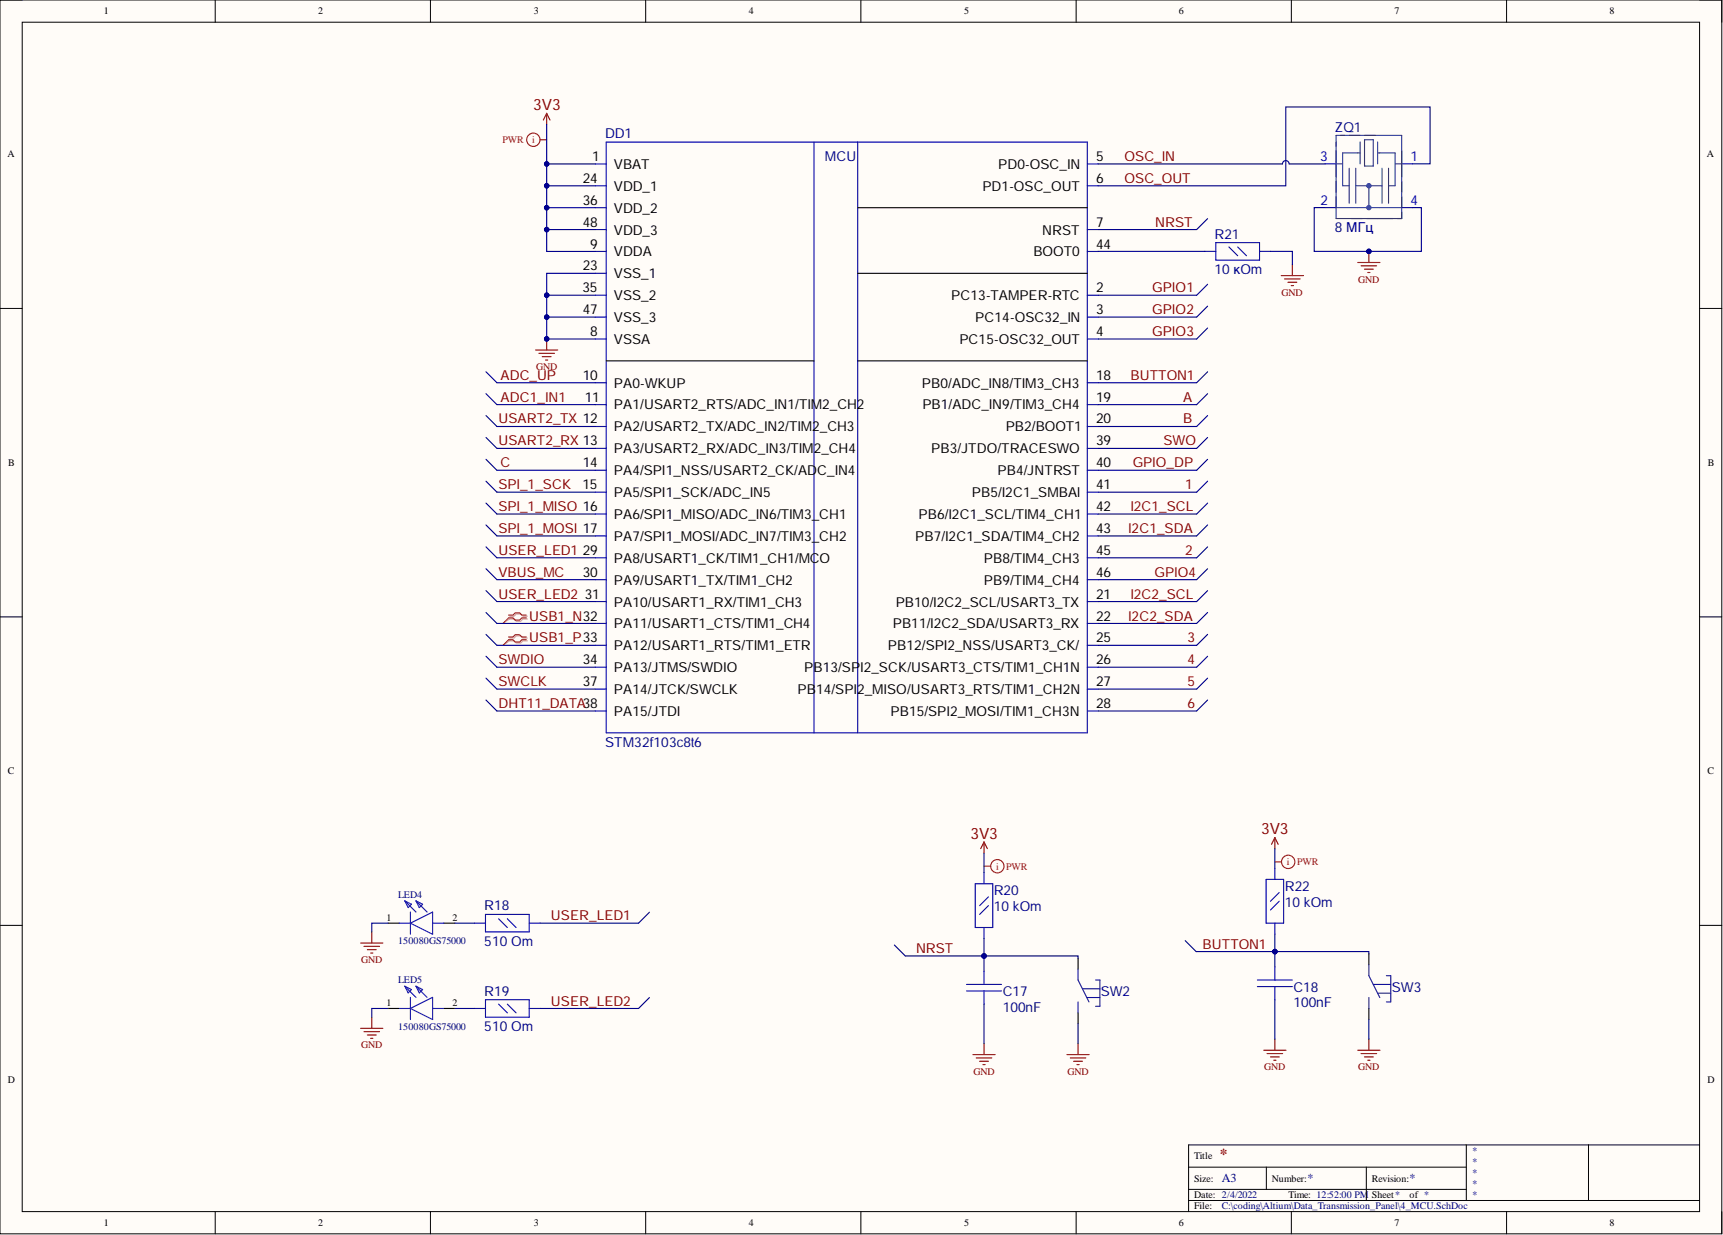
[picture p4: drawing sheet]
<svg xmlns="http://www.w3.org/2000/svg" width="393mm" height="282mm" viewBox="0 0 393 282" stroke-linecap="round" stroke-linejoin="round" font-family="sans-serif">
<defs><g id="words">
<g font-size="3.6" fill="#800000">
<text x="121.7" y="25.1">3V3</text>
<text x="221.6" y="191.5">3V3</text>
<text x="287.9" y="190.4">3V3</text>
</g>
<text font-size="3.5" fill="#800000" x="278.4" y="264.6">*</text>
<g font-size="3.1" fill="#000080">
<text x="138.1" y="31.5">DD1</text>
<text x="304.7" y="30">ZQ1</text>
<text x="188.3" y="36.8">MCU</text>
<text x="304.7" y="53">8МГц</text>
<text x="277.3" y="54.5">R21</text>
<text x="277.3" y="62.5">10кOm</text>
<text x="138.1" y="170.4">STM32f103c8t6</text>
<text x="293.3" y="203.4">R22</text>
<text x="110.6" y="207.8">R18</text>
<text x="226.9" y="204.3">R20</text>
<text x="226.9" y="207.9">10kOm</text>
<text x="293.3" y="206.9">10kOm</text>
<text x="110.6" y="215.8">510Om</text>
<text x="110.6" y="227.2">R19</text>
<text x="228.9" y="227.3">C17</text>
<text x="251.3" y="227.4">SW2</text>
<text x="295.3" y="226.3">C18</text>
<text x="317.8" y="226.4">SW3</text>
<text x="228.9" y="230.9">100nF</text>
<text x="295.3" y="229.8">100nF</text>
<text x="110.6" y="235.3">510Om</text>
</g>
<g font-size="3.1">
<text x="133.1" y="41.8">24</text>
<text x="135.2" y="36.8">1</text>
<text x="140.2" y="38.6">VBAT</text>
<text x="227.9" y="38.6">PD0-OSC_IN</text>
<text x="250.2" y="36.8">5</text>
<text x="250.2" y="41.8">6</text>
<text x="133.1" y="46.8">36</text>
<text x="140.2" y="43.5">VDD_1</text>
<text x="224.3" y="43.5">PD1-OSC_OUT</text>
<text x="133.1" y="51.8">48</text>
<text x="140.2" y="48.5">VDD_2</text>
<text x="140.2" y="53.5">VDD_3</text>
<text x="238" y="53.5">NRST</text>
<text x="250.2" y="51.8">7</text>
<text x="134.7" y="56.7">9</text>
<text x="140.2" y="58.5">VDDA</text>
<text x="235.9" y="58.5">BOOT0</text>
<text x="250.2" y="56.7">44</text>
<text x="133.1" y="61.7">23</text>
<text x="140.2" y="63.5">VSS_1</text>
<text x="133" y="66.7">35</text>
<text x="133.1" y="71.7">47</text>
<text x="140.2" y="68.5">VSS_2</text>
<text x="217.2" y="68.5">PC13-TAMPER-RTC</text>
<text x="250.2" y="66.7">2</text>
<text x="250.2" y="71.7">3</text>
<text x="134.7" y="76.7">8</text>
<text x="140.2" y="73.5">VSS_3</text>
<text x="222.7" y="73.5">PC14-OSC32_IN</text>
<text x="250.2" y="76.7">4</text>
<text x="140.2" y="78.5">VSSA</text>
<text x="219" y="78.5">PC15-OSC32_OUT</text>
<text x="133.1" y="86.7">10</text>
<text x="140.2" y="88.5">PA0-WKUP</text>
<text x="210.5" y="88.5">PB0/ADC_IN8/TIM3_CH3</text>
<text x="250.2" y="86.7">18</text>
<text x="133.5" y="91.7">11</text>
<text x="140.2" y="93.4">PA1/USART2_RTS/ADC_IN1/TIM2_CH2</text>
<text x="210.6" y="93.4">PB1/ADC_IN9/TIM3_CH4</text>
<text x="250.2" y="91.7">19</text>
<text x="140.2" y="98.4">PA2/USART2_TX/ADC_IN2/TIM2_CH3</text>
<text x="229.6" y="98.4">PB2/BOOT1</text>
<text x="250.2" y="96.7">20</text>
<text x="250.2" y="101.6">39</text>
<text x="133.1" y="106.6">14</text>
<text x="140.2" y="103.4">PA3/USART2_RX/ADC_IN3/TIM2_CH4</text>
<text x="212.6" y="103.4">PB3/JTDO/TRACESWO</text>
<text x="250.2" y="106.6">40</text>
<text x="133" y="111.6">15</text>
<text x="140.2" y="108.4">PA4/SPI1_NSS/USART2_CK/ADC_IN4</text>
<text x="140.2" y="113.4">PA5/SPI1_SCK/ADC_IN5</text>
<text x="221.9" y="113.4">PB5/I2C1_SMBAl</text>
<text x="227.7" y="108.4">PB4/JNTRST</text>
<text x="250.2" y="111.6">41</text>
<text x="140.2" y="118.5">PA6/SPI1_MISO/ADC_IN6/TIM3_CH1</text>
<text x="209.7" y="118.5">PB6/I2C1_SCL/TIM4_CH1</text>
<text x="250.2" y="116.7">42</text>
<text x="140.2" y="123.5">PA7/SPI1_MOSI/ADC_IN7/TIM3_CH2</text>
<text x="209" y="123.5">PB7/I2C1_SDA/TIM4_CH2</text>
<text x="250.2" y="121.7">43</text>
<text x="133.1" y="126.7">29</text>
<text x="133.1" y="131.7">30</text>
<text x="140.2" y="128.5">PA8/USART1_CK/TIM1_CH1/MCO</text>
<text x="224.6" y="128.5">PB8/TIM4_CH3</text>
<text x="250.2" y="126.7">45</text>
<text x="250.2" y="131.7">46</text>
<text x="133.5" y="136.7">31</text>
<text x="140.2" y="133.4">PA9/USART1_TX/TIM1_CH2</text>
<text x="224.6" y="133.4">PB9/TIM4_CH4</text>
<text x="250.2" y="136.7">21</text>
<text x="140.2" y="138.4">PA10/USART1_RX/TIM1_CH3</text>
<text x="140.2" y="143.4">PA11/USART1_CTS/TIM1_CH4</text>
<text x="203.8" y="143.4">PB11/I2C2_SDA/USART3_RX</text>
<text x="204.5" y="138.4">PB10/I2C2_SCL/USART3_TX</text>
<text x="250.2" y="141.6">22</text>
<text x="140.2" y="148.4">PA12/USART1_RTS/TIM1_ETR</text>
<text x="202.7" y="148.4">PB12/SPI2_NSS/USART3_CK/</text>
<text x="250.2" y="146.6">25</text>
<text x="133.1" y="151.6">34</text>
<text x="140.2" y="153.4">PA13/JTMS/SWDIO</text>
<text x="183.6" y="153.4">PB13/SPI2_SCK/USART3_CTS/TIM1_CH1N</text>
<text x="250.2" y="151.6">26</text>
<text x="133.1" y="156.6">37</text>
<text x="140.2" y="158.4">PA14/JTCK/SWCLK</text>
<text x="182.1" y="158.4">PB14/SPI2_MISO/USART3_RTS/TIM1_CH2N</text>
<text x="250.2" y="156.6">27</text>
<text x="250.2" y="161.6">28</text>
<text x="140.2" y="163.4">PA15/JTDI</text>
<text x="203.3" y="163.4">PB15/SPI2_MOSI/TIM1_CH3N</text>
</g>
<g font-size="3.1" fill="#800000">
<text x="256.7" y="36.8">OSC_IN</text>
<text x="256.7" y="41.8">OSC_OUT</text>
<text x="263.7" y="51.8">NRST</text>
<text x="263.1" y="66.7">GPIO1</text>
<text x="263.1" y="71.7">GPIO2</text>
<text x="263.1" y="76.7">GPIO3</text>
<text x="114.3" y="86.7">ADC_UP</text>
<text x="258.1" y="86.7">BUTTON1</text>
<text x="114.3" y="91.7">ADC1_IN1</text>
<text x="270.1" y="91.7">A</text>
<text x="113.8" y="96.7">USART2_TX 12</text>
<text x="113.8" y="101.6">USART2_RX 13</text>
<text x="265.6" y="101.6">SWO</text>
<text x="270.1" y="96.7">B</text>
<text x="114.3" y="106.6">C</text>
<text x="258.6" y="106.6">GPIO_DP</text>
<text x="113.8" y="111.6">SPI_1_SCK</text>
<text x="270.6" y="111.6">1</text>
<text x="113.8" y="116.7">SPI_1_MISO 16</text>
<text x="258.1" y="116.7">I2C1_SCL</text>
<text x="113.8" y="121.7">SPI_1_MOSI 17</text>
<text x="257.6" y="121.7">I2C1_SDA</text>
<text x="113.8" y="131.7">VBUS_MC</text>
<text x="113.8" y="126.7">USER_LED1</text>
<text x="263.6" y="131.7">GPIO4</text>
<text x="270.6" y="126.7">2</text>
<text x="113.8" y="136.7">USER_LED2</text>
<text x="258.1" y="136.7">I2C2_SCL</text>
<text x="120.8" y="141.6">USB1_N32</text>
<text x="257.6" y="141.6">I2C2_SDA</text>
<text x="120.8" y="146.6">USB1_P33</text>
<text x="271.1" y="146.6">3</text>
<text x="113.8" y="151.6">SWDIO</text>
<text x="271.1" y="151.6">4</text>
<text x="113.8" y="156.6">SWCLK</text>
<text x="113.8" y="161.6">DHT11_DATA38</text>
<text x="271.1" y="156.6">5</text>
<text x="271.1" y="161.6">6</text>
<text x="125.8" y="210.1">USER_LED1</text>
<text x="209.1" y="217.5">NRST</text>
<text x="274.6" y="216.5">BUTTON1</text>
<text x="125.8" y="229.5">USER_LED2</text>
</g>
<g font-size="3.1" fill="#0000b4">
<text x="301.4" y="36.7">3</text>
<text x="322" y="36.7">1</text>
<text x="301.4" y="46.8">2</text>
<text x="322" y="46.8">4</text>
</g>
<g font-size="2.8" fill="#000080">
<text x="279" y="269.9">A3</text>
<text x="298.5" y="269.9">*</text>
<text x="321.8" y="269.9">*</text>
</g>
<g font-size="2.3">
<text x="23.7" y="3.3">1</text>
<text x="72.6" y="3.3">2</text>
<text x="121.9" y="3.3">3</text>
<text x="170.9" y="3.3">4</text>
<text x="220.1" y="3.3">5</text>
<text x="269.1" y="3.3">6</text>
<text x="318.3" y="3.3">7</text>
<text x="367.5" y="3.3">8</text>
<text x="1.7" y="35.9">A</text>
<text x="389.7" y="35.9">A</text>
<text x="1.9" y="106.4">B</text>
<text x="389.9" y="106.4">B</text>
<text x="1.8" y="176.7">C</text>
<text x="389.8" y="176.7">C</text>
<text x="88.3" y="210.2">1</text>
<text x="103.3" y="210.2">2</text>
<text x="88.3" y="229.7">1</text>
<text x="103.3" y="229.7">2</text>
<text x="1.8" y="247.2">D</text>
<text x="389.8" y="247.2">D</text>
<text x="272.6" y="264.6">Title</text>
<text x="272.6" y="269.7">Size:</text>
<text x="290.4" y="269.7">Number:</text>
<text x="313.2" y="269.7">Revision:</text>
<text x="272.6" y="273.5">Date: 2/4/2022</text>
<text x="294.2" y="273.5">Time: 12:52:00 PM</text>
<text x="313.2" y="273.5">Sheet*</text>
<text x="321.8" y="273.5">of *</text>
<text x="23.7" y="279.8">1</text>
<text x="72.6" y="279.8">2</text>
<text x="121.9" y="279.8">3</text>
<text x="170.9" y="279.8">4</text>
<text x="220.1" y="279.8">5</text>
<text x="269.1" y="279.8">6</text>
<text x="272.6" y="276">File:</text>
<text x="318.3" y="279.8">7</text>
<text x="367.5" y="279.8">8</text>
</g>
<g font-size="2.3" fill="#f00">
<text x="114.7" y="32.6">PWR</text>
<text x="121.5" y="32.6">i</text>
<text x="293.7" y="197.5">i</text>
<text x="296.1" y="197.5">PWR</text>
<text x="227.4" y="198.5">i</text>
<text x="229.7" y="198.5">PWR</text>
</g>
<g font-size="2.3" fill="#800000">
<text x="310.1" y="64.5">GND</text>
<text x="292.6" y="67.5">GND</text>
<text x="122.4" y="84.5">GND</text>
<text x="82.4" y="219.8">GND</text>
<text x="82.4" y="239.2">GND</text>
<text x="222.2" y="245.2">GND</text>
<text x="243.7" y="245.2">GND</text>
<text x="288.6" y="244.3">GND</text>
<text x="310.1" y="244.3">GND</text>
</g>
<g font-size="2.3" fill="#000080">
<text x="90.9" y="204.9">LED4</text>
<text x="90.9" y="215.6">150080GS75000</text>
<text x="90.9" y="224.4">LED5</text>
<text x="90.9" y="235">150080GS75000</text>
<text x="336" y="263.3">*</text>
<text x="336" y="265.9">*</text>
<text x="336" y="268.4">*</text>
<text x="336" y="270.9">*</text>
<text x="336" y="273.5">*</text>
<text x="279" y="276">C:\coding\Altium\Data_Transmission_Panel\4_MCU.SchDoc</text>
</g>
</g></defs>
<path d="M0 0h393.1v281.6h-393.1z" fill-rule="evenodd" fill="#fffcf8"/>
<path d="M0 0h393.1v281.6h-393.1z" fill="none" stroke="#000" stroke-width=".23"/>
<path d="M5.1 5.1h382.9v271.4h-382.9z" fill-rule="evenodd" fill="#fffcf8"/>
<g fill="none" stroke="#000" stroke-width=".23">
<path d="M0 0h5.1M49.1 0v5.1M98.3 0v5.1M147.4 0v5.1M196.5 0v5.1M245.7 0v5.1M294.8 0v5.1M343.9 0v5.1M388 0h5.1v5.1M5.1 5.1h382.9v271.4h-382.9zM0 70.4h5.1M388 70.4h5.1"/>
<path d="M0 140.8h5.1M388 140.8h5.1M0 211.2h5.1M388 211.2h5.1M49.1 276.5v5.1M98.3 276.5v5.1M147.4 276.5v5.1M196.5 276.5v5.1M245.7 276.5v5.1M271.3 266.4h63.4M271.3 274h116.7M271.3 271.5h63.4"/>
<path d="M289.1 266.4v5.1M294.8 276.5v5.1M311.9 266.4v7.6M334.7 261.3v12.7M343.9 276.5v5.1M362.6 261.3v12.7M388 261.3h-116.7v15.2M393.1 276.5v5.1"/>
</g>
<g fill="none" stroke="#0000b4" stroke-width=".25">
<path d="M135.9 37.4h2.5M138.4 32.4h109.8v134.9h-109.8zM185.8 32.4v134.9M195.8 32.4v134.9M248.2 37.4h2.5M302.5 37.4h2.5M320 37.4h2.5M135.9 42.4h2.5M135.9 52.4h2.5M135.9 57.4h2.5M135.9 47.4h2.5M248.2 42.4h2.5"/>
<path d="M248.2 52.4h2.5M248.2 57.4h2.5M275.1 57.4h2.5M277.6 55.4h9.9v4h-9.9zM280.6 56.4l2 2M282.6 56.4l2 2M287.5 57.4h2.5M302.5 47.4h2.5M135.9 67.4h2.5M135.9 72.4h2.5M135.9 77.4h2.5M135.9 62.4h2.5"/>
<path d="M248.2 67.4h2.5M248.2 72.4h2.5M248.2 77.4h2.5M135.9 87.4h2.5M135.9 92.3h2.5M135.9 97.3h2.5M248.2 87.4h2.5M248.2 92.4h2.5M248.2 97.3h2.5M135.9 102.3h2.5M135.9 107.3h2.5M135.9 112.3h2.5"/>
<path d="M135.9 117.3h2.5M248.2 102.3h2.5M248.2 107.3h2.5M248.2 112.3h2.5M248.2 117.3h2.5M135.9 122.3h2.5M135.9 137.3h2.5M135.9 127.3h2.5M135.9 132.3h2.5M248.2 122.3h2.5M248.2 137.3h2.5M248.2 127.3h2.5"/>
<path d="M248.2 132.3h2.5M135.9 142.3h2.5M135.9 147.3h2.5M135.9 152.3h2.5M135.9 157.3h2.5M248.2 142.3h2.5M248.2 147.3h2.5M248.2 152.3h2.5M248.2 157.3h2.5M135.9 162.3h2.5M248.2 162.3h2.5M224.6 199.2v2.5"/>
<path d="M291 198.2v2.5M108.3 210.7h2.5M110.8 208.7h10v4h-10zM113.8 209.7l2 2M115.8 209.7l2 2M120.8 210.7h2.5M222.6 201.7h4v10h-4zM224.6 211.7v2.5M225.6 204.7l-2 2M225.6 206.7l-2 2M289 200.7h4v10h-4zM291 210.7v2.5"/>
<path d="M292 203.7l-2 2M292 205.7l-2 2M108.3 230.2h2.5M110.8 228.2h10v4h-10zM113.8 229.2l2 2M115.8 229.2l2 2M120.8 230.2h2.5M220.6 226.2h8M220.6 224.7h8M224.6 221.7v3M224.6 226.2v3M287 225.2h8"/>
<path d="M287 223.7h8M291 220.7v3M291 225.2v3"/>
</g>
<path d="M195.8 47.4h52.4M195.8 62.4h52.4M138.4 82.4h47.4M195.8 82.4h52.4M88.6 210.7h2.6M101.3 210.7h2.5M246.1 218.7v2.5M312.5 217.7v2.5M88.6 230.2h2.6M101.3 230.2h2.5M246.1 231.2v2.5M312.5 230.2v2.5" fill="none" stroke="#000" stroke-width=".25"/>
<g fill="none" stroke="#000080" stroke-width=".25">
<path d="M275.7 49.9l-2.5 2.5M275.7 64.9l-2.5 2.5M110.9 84.9l2.5 2.5M110.9 89.9l2.5 2.4M110.9 94.8l2.5 2.5M110.9 99.8l2.5 2.5M275.7 84.9l-2.5 2.5M275.7 89.9l-2.5 2.5M275.7 94.8l-2.5 2.5M275.7 99.8l-2.5 2.5M110.9 104.8l2.5 2.5M110.9 109.8l2.5 2.5"/>
<path d="M110.9 114.8l2.5 2.5M110.9 119.8l2.5 2.5M275.7 104.8l-2.5 2.5M275.7 109.8l-2.5 2.5M275.7 114.8l-2.5 2.5M275.7 119.8l-2.5 2.5M110.9 124.8l2.5 2.5M110.9 129.8l2.5 2.5M110.9 134.8l2.5 2.5M110.9 139.8l2.5 2.5M275.7 124.8l-2.5 2.5M275.7 129.8l-2.5 2.5"/>
<path d="M275.7 134.8l-2.5 2.5M275.7 139.8l-2.5 2.5M110.9 144.8l2.5 2.5M110.9 149.8l2.5 2.5M110.9 154.8l2.5 2.5M110.9 159.8l2.5 2.5M275.7 144.8l-2.5 2.5M275.7 149.8l-2.5 2.5M275.7 154.8l-2.5 2.5M275.7 159.8l-2.5 2.5M148.3 208.2l-2.5 2.5M204.2 215.7l2.5 2.5"/>
<path d="M270.6 214.7l2.5 2.5M148.3 227.7l-2.5 2.5"/>
</g>
<g fill="none" stroke="#800000" stroke-width=".25">
<path d="M124.8 25.9l-.8 1.5M124.8 25.9l.8 1.5M124.8 25.9v2.5M292.5 62.9h5.1M293.3 63.7h3.5M294 64.4h2.1M294.8 65.2h.5M295 60.4v2.5M224.6 192.2v2.5M224.6 192.2l-.7 1.5M224.6 192.2l.8 1.5M291 191.2v2.5"/>
<path d="M291 191.2l-.7 1.5M291 191.2l.8 1.5M82.3 215.2h5.1M83.1 216h3.5M83.9 216.8h2M84.6 217.5h.5M84.9 212.7v2.5M82.3 234.7h5.1M83.1 235.5h3.5M83.9 236.2h2M84.6 237h.5M84.9 232.2v2.5"/>
<path d="M224.6 238.2v2.5M246.1 238.2v2.5M288.5 239.7h5.1M291 237.2v2.5M310 239.7h5M312.5 237.2v2.5M222.1 240.7h5.1M222.9 241.5h3.5M223.6 242.2h2.1M224.4 243h.5M243.6 240.7h5M244.3 241.5h3.6"/>
<path d="M245.1 242.2h2M245.9 243h.5M289.3 240.5h3.5M290 241.2h2.1M290.8 242h.5M310.7 240.5h3.6M311.5 241.2h2M312.2 242h.6"/>
</g>
<path d="M246.1 221.2v2.5l2.5 5M246.1 228.7v2.5M247.1 225.7h4M248.1 227.7h3M250.1 223.7h1v6h-1M312.5 220.2v2.5l2.5 5M312.5 227.7v2.5M313.5 224.7h4M314.5 226.7h3M316.5 222.7h1v6h-1" fill="none" stroke="#33008e" stroke-width=".25"/>
<g fill="none" stroke="#00f" stroke-width=".25">
<path d="M91.2 210.7h2.5M92.4 205.6l2.6 2.6M92.4 205.6l1.5 .8-.7 .7zM93.7 210.7l5.1-2.5v5zM93.7 208.2v5M95 205.6l2.5 2.6M95 205.6l1.5 .8-.8 .7zM98.8 210.7h2.5M91.2 230.2h2.5M92.4 225.1l2.6 2.5M92.4 225.1l1.5 .8-.7 .7zM93.7 230.2l5.1-2.6v5.1z"/>
<path d="M93.7 227.6v5.1M95 225.1l2.5 2.5M95 225.1l1.5 .8-.8 .7zM98.8 230.2h2.5"/>
</g>
<g fill="none" stroke="#1c4587" stroke-width=".25">
<path d="M305 33.4v-2.5h15v19h-15M305 34.4v6M305 37.4h1.5M308 38.4v8M309.5 38.4v8M310.5 32.4v5M310.5 34.9h-4v7.5h1.5M311.5 31.9h2v6h-2zM314.5 32.4v5M314.5 34.9h4v7.5h-1.5M315.5 38.4v8M317 38.4v8"/>
<path d="M318.5 37.4h1.5M305 41.4v2.5M305 44.9v2.5M309.5 42.4h6M312.5 42.4v5"/>
</g>
<circle cx="312.5" cy="42.4" r=".5" fill="#0b5394"/>
<circle cx="312.5" cy="42.4" r=".5" fill="none" stroke="#0b5394" stroke-width=".23"/>
<path d="M320 47.4h2.5" fill="none" stroke="#0000b4" stroke-width=".25"/>
<path d="M305 32.4v17.5M305 47.4h15M320 48.4v1.5" fill="none" stroke="#1c4587" stroke-width=".25"/>
<circle cx="312.5" cy="47.4" r=".5" fill="#0b5394"/>
<circle cx="312.5" cy="47.4" r=".5" fill="none" stroke="#0b5394" stroke-width=".23"/>
<path d="M275.7 69.9l-2.5 2.5M275.7 74.9l-2.5 2.5" fill="none" stroke="#000080" stroke-width=".25"/>
<path d="M116.3 140.6h1.1l.5-.5h1l.5 .5h1M116.3 141.3h1.1l.5 .5h1l.5-.5h1M116.3 145.6h1.1l.5-.5h1l.5 .5h1M116.3 146.3h1.1l.5 .5h1l.5-.5h1" fill="none" stroke="#d0a19e" stroke-width=".25"/>
<path d="M116.3 141.3l-1.5 1M116.3 146.3l-1.5 1" fill="none" stroke="#d0a19e" stroke-width=".23"/>
<g fill="none" stroke="#f00" stroke-width=".25">
<path d="M116.1 140.4h1l.5-.5h1l.5 .5h1M116.1 141h1l.5 .5h1l.5-.5h1M116.1 145.4h1l.5-.5h1l.5 .5h1M116.1 146h1l.5 .5h1l.5-.5h1M224.6 197.7h1.6M291 196.7h1.6"/>
<circle cx="227.7" cy="197.7" r="1.52"/>
<circle cx="294.1" cy="196.7" r="1.52"/>
</g>
<path d="M116.1 141l-1.3 1.3M116.1 146l-1.3 1.3" fill="none" stroke="#f00" stroke-width=".23"/>
<path d="M310 59.9h5M312.5 57.4v2.5M310.7 60.7h3.6M311.5 61.4h2M312.2 62.2h.6" fill="none" stroke="#800000" stroke-width=".25"/>
<circle cx="312.5" cy="57.4" r=".51" fill="#000080"/>
<circle cx="312.5" cy="57.4" r=".51" fill="none" stroke="#000080" stroke-width=".23"/>
<g fill="none" stroke="#f00" stroke-width=".25">
<path d="M123.3 31.9h1.5"/>
<circle cx="121.8" cy="31.9" r="1.52"/>
</g>
<path d="M122.3 79.9h5M124.8 77.3v2.6M123 80.6h3.6M123.8 81.4h2M124.5 82.2h.6" fill="none" stroke="#800000" stroke-width=".25"/>
<circle cx="124.8" cy="77.3" r=".51" fill="#000080"/>
<circle cx="124.8" cy="77.3" r=".51" fill="none" stroke="#000080" stroke-width=".23"/>
<g fill="none" stroke="#000080" stroke-width=".25">
<path d="M124.8 72.4v5h11.1M113.4 97.3h22.5M113.4 92.3h22.5M113.4 87.4h22.5M113.4 117.3h22.5M113.4 112.3h22.5M113.4 107.3h22.5M113.4 102.3h22.5M113.4 137.3h22.5M113.4 132.3h22.5M113.4 127.3h22.5M113.4 122.3h22.5"/>
<path d="M113.4 157.3h22.5M113.4 152.3h22.5M113.4 147.3h22.5M113.4 142.3h22.5M113.4 162.3h22.5M291 193.7v4.5M88.6 210.7h-3.7v2M103.8 210.7h4.5M123.3 210.7h22.5M88.6 230.2h-3.7v2M103.8 230.2h4.5M123.3 230.2h22.5"/>
</g>
<circle cx="124.8" cy="72.4" r=".51" fill="#000080"/>
<circle cx="124.8" cy="72.4" r=".51" fill="none" stroke="#000080" stroke-width=".23"/>
<circle cx="124.8" cy="77.3" r=".51" fill="#000080"/>
<circle cx="124.8" cy="77.3" r=".51" fill="none" stroke="#000080" stroke-width=".23"/>
<path d="M124.8 52.4v5h11.1" fill="none" stroke="#000080" stroke-width=".25"/>
<circle cx="124.8" cy="52.4" r=".51" fill="#000080"/>
<circle cx="124.8" cy="52.4" r=".51" fill="none" stroke="#000080" stroke-width=".23"/>
<path d="M124.8 47.4v5h11.1" fill="none" stroke="#000080" stroke-width=".25"/>
<circle cx="124.8" cy="52.4" r=".51" fill="#000080"/>
<circle cx="124.8" cy="52.4" r=".51" fill="none" stroke="#000080" stroke-width=".23"/>
<circle cx="124.8" cy="47.4" r=".51" fill="#000080"/>
<circle cx="124.8" cy="47.4" r=".51" fill="none" stroke="#000080" stroke-width=".23"/>
<path d="M135.9 42.4h-11.1v5h11.1" fill="none" stroke="#000080" stroke-width=".25"/>
<circle cx="124.8" cy="47.4" r=".51" fill="#000080"/>
<circle cx="124.8" cy="47.4" r=".51" fill="none" stroke="#000080" stroke-width=".23"/>
<circle cx="124.8" cy="42.4" r=".51" fill="#000080"/>
<circle cx="124.8" cy="42.4" r=".51" fill="none" stroke="#000080" stroke-width=".23"/>
<path d="M124.8 28.4v9h11.1" fill="none" stroke="#000080" stroke-width=".25"/>
<circle cx="124.8" cy="37.4" r=".51" fill="#000080"/>
<circle cx="124.8" cy="37.4" r=".51" fill="none" stroke="#000080" stroke-width=".23"/>
<path d="M124.8 67.4v5h11.1" fill="none" stroke="#000080" stroke-width=".25"/>
<circle cx="124.8" cy="72.4" r=".51" fill="#000080"/>
<circle cx="124.8" cy="72.4" r=".51" fill="none" stroke="#000080" stroke-width=".23"/>
<circle cx="124.8" cy="67.4" r=".51" fill="#000080"/>
<circle cx="124.8" cy="67.4" r=".51" fill="none" stroke="#000080" stroke-width=".23"/>
<path d="M135.9 62.4h-11.1v5h11.1" fill="none" stroke="#000080" stroke-width=".25"/>
<circle cx="124.8" cy="67.4" r=".51" fill="#000080"/>
<circle cx="124.8" cy="67.4" r=".51" fill="none" stroke="#000080" stroke-width=".23"/>
<path d="M206.7 218.2h39.4v.5" fill="none" stroke="#000080" stroke-width=".25"/>
<circle cx="224.6" cy="218.2" r=".51" fill="#000080"/>
<circle cx="224.6" cy="218.2" r=".51" fill="none" stroke="#000080" stroke-width=".23"/>
<g fill="none" stroke="#000080" stroke-width=".25">
<path d="M302.5 37.4h-8.2a.76 .76 0 0 0-.8-.7 .76 .76 0 0 0-.7 .7h-42.1M322.5 37.4h4v-13h-33v18h-42.8M250.7 52.4h22.5M275.1 57.4h-24.4M250.7 77.4h22.5M250.7 72.4h22.5M250.7 67.4h22.5M250.7 97.3h22.5M250.7 92.4h22.5M250.7 87.4h22.5M250.7 117.3h22.5M250.7 112.3h22.5"/>
<path d="M250.7 107.3h22.5M250.7 102.3h22.5M250.7 137.3h22.5M250.7 132.3h22.5M250.7 127.3h22.5M250.7 122.3h22.5M250.7 157.3h22.5M250.7 152.3h22.5M250.7 147.3h22.5M250.7 142.3h22.5M250.7 162.3h22.5M273.1 217.2h39.4v.5"/>
</g>
<circle cx="291" cy="217.2" r=".51" fill="#000080"/>
<circle cx="291" cy="217.2" r=".51" fill="none" stroke="#000080" stroke-width=".23"/>
<path d="M290 57.4h5v3M302.5 47.4h-2.5v10h24.5v-10h-2" fill="none" stroke="#000080" stroke-width=".25"/>
<circle cx="312.5" cy="57.4" r=".51" fill="#000080"/>
<circle cx="312.5" cy="57.4" r=".51" fill="none" stroke="#000080" stroke-width=".23"/>
<path d="M124.8 37.4v5" fill="none" stroke="#000080" stroke-width=".25"/>
<circle cx="124.8" cy="42.4" r=".51" fill="#000080"/>
<circle cx="124.8" cy="42.4" r=".51" fill="none" stroke="#000080" stroke-width=".23"/>
<circle cx="124.8" cy="37.4" r=".51" fill="#000080"/>
<circle cx="124.8" cy="37.4" r=".51" fill="none" stroke="#000080" stroke-width=".23"/>
<path d="M224.6 218.2v3.5M224.6 229.2v9" fill="none" stroke="#000080" stroke-width=".25"/>
<circle cx="224.6" cy="218.2" r=".51" fill="#000080"/>
<circle cx="224.6" cy="218.2" r=".51" fill="none" stroke="#000080" stroke-width=".23"/>
<path d="M224.6 214.2v4" fill="none" stroke="#000080" stroke-width=".25"/>
<circle cx="224.6" cy="218.2" r=".51" fill="#000080"/>
<circle cx="224.6" cy="218.2" r=".51" fill="none" stroke="#000080" stroke-width=".23"/>
<path d="M224.6 194.7v4.5M291 217.2v3.5M246.1 233.7v4.5M291 228.2v9" fill="none" stroke="#000080" stroke-width=".25"/>
<circle cx="291" cy="217.2" r=".51" fill="#000080"/>
<circle cx="291" cy="217.2" r=".51" fill="none" stroke="#000080" stroke-width=".23"/>
<path d="M291 213.2v4" fill="none" stroke="#000080" stroke-width=".25"/>
<circle cx="291" cy="217.2" r=".51" fill="#000080"/>
<circle cx="291" cy="217.2" r=".51" fill="none" stroke="#000080" stroke-width=".23"/>
<path d="M312.5 232.7v4.5" fill="none" stroke="#000080" stroke-width=".25"/>
<use href="#words"/>
</svg>
